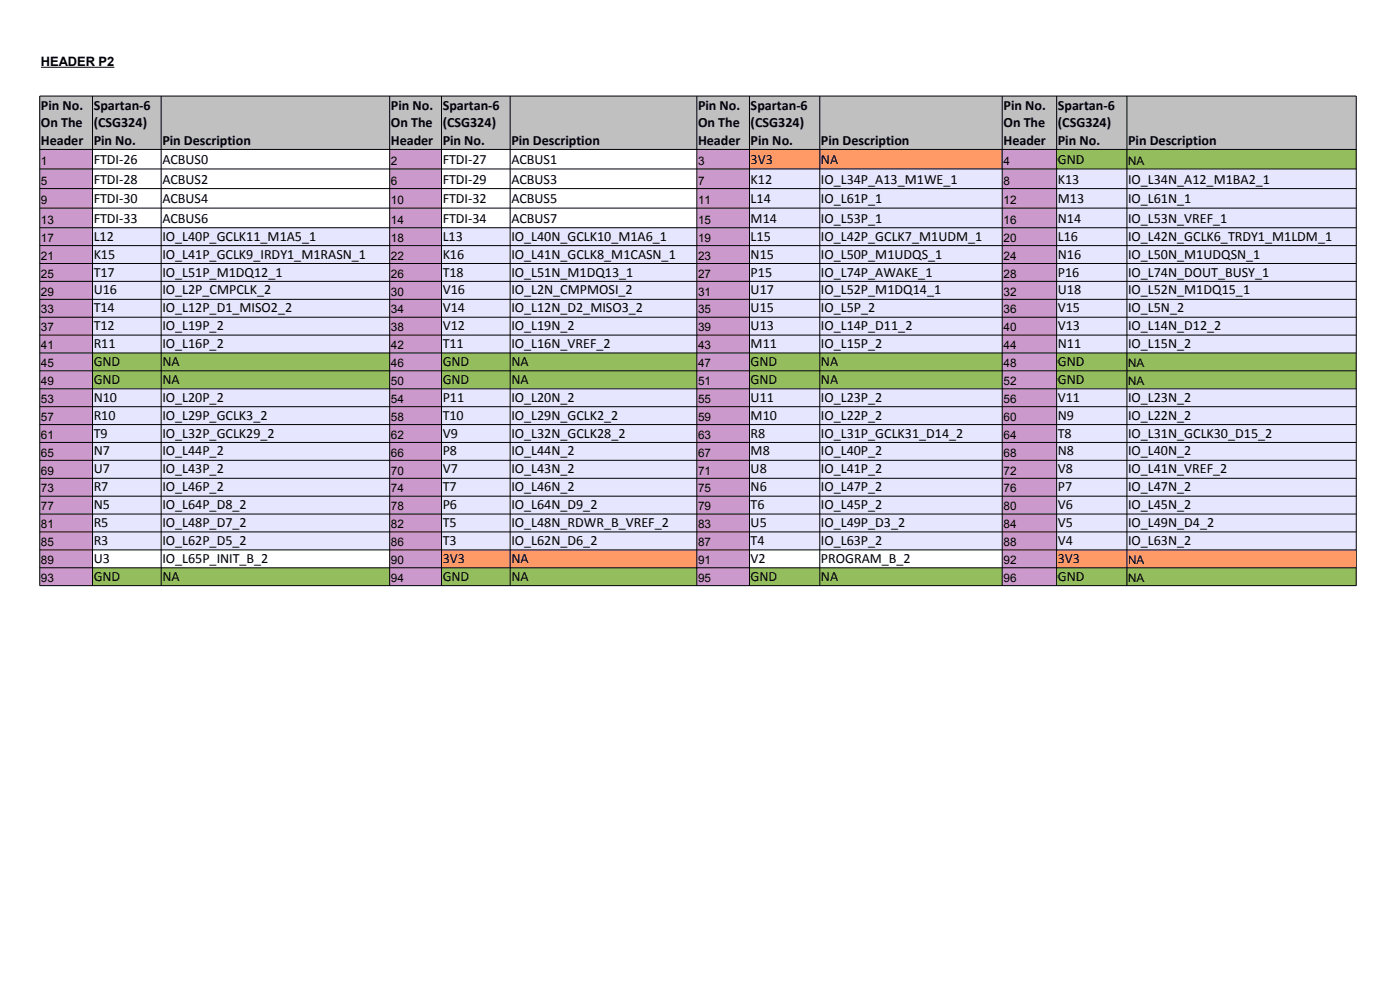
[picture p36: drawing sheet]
<svg xmlns="http://www.w3.org/2000/svg" width="420mm" height="297mm" viewBox="0 0 420 297" stroke-linecap="round" stroke-linejoin="round" font-family="sans-serif">
<defs><g id="words">
<g font-size="4.2" fill="#00000a">
<text x="12.3" y="33.1">Pin No.</text>
<text x="28.1" y="33.1">Spartan-6</text>
<text x="117.3" y="33.1">Pin No.</text>
<text x="132.9" y="33.1">Spartan-6</text>
<text x="209.5" y="33.1">Pin No.</text>
<text x="225.3" y="33.1">Spartan-6</text>
<text x="301.2" y="33.1">Pin No.</text>
<text x="317.5" y="33.1">Spartan-6</text>
<text x="12.3" y="38.2">On The</text>
<text x="28.1" y="38.2">(CSG324)</text>
<text x="117.3" y="38.2">On The</text>
<text x="132.9" y="38.2">(CSG324)</text>
<text x="209.5" y="38.2">On The</text>
<text x="225.3" y="38.2">(CSG324)</text>
<text x="301.2" y="38.2">On The</text>
<text x="317.5" y="38.2">(CSG324)</text>
<text x="12.3" y="43.4">Header</text>
<text x="28.1" y="43.4">Pin No.</text>
<text x="48.7" y="43.4">Pin Description</text>
<text x="117.3" y="43.4">Header</text>
<text x="132.9" y="43.4">Pin No.</text>
<text x="153.5" y="43.4">Pin Description</text>
<text x="209.5" y="43.4">Header</text>
<text x="225.3" y="43.4">Pin No.</text>
<text x="246.4" y="43.4">Pin Description</text>
<text x="301.2" y="43.4">Header</text>
<text x="317.5" y="43.4">Pin No.</text>
<text x="338.6" y="43.4">Pin Description</text>
<text x="48.7" y="49.2">ACBUS0</text>
<text x="153.5" y="49.2">ACBUS1</text>
<text x="225.3" y="49.2">3V3</text>
<text x="246.4" y="49.2">NA</text>
<text x="317.5" y="49.2">GND</text>
<text x="48.7" y="55.1">ACBUS2</text>
<text x="153.5" y="55.1">ACBUS3</text>
<text x="225.3" y="55.1">K12</text>
<text x="317.5" y="55.1">K13</text>
<text x="48.7" y="61">ACBUS4</text>
<text x="153.5" y="61">ACBUS5</text>
<text x="225.3" y="61">L14</text>
<text x="317.5" y="61">M13</text>
<text x="48.7" y="66.9">ACBUS6</text>
<text x="153.5" y="66.9">ACBUS7</text>
<text x="225.3" y="66.9">M14</text>
<text x="317.5" y="66.9">N14</text>
<text x="28.1" y="72.2">L12</text>
<text x="28.1" y="77.6">K15</text>
<text x="132.9" y="72.2">L13</text>
<text x="132.9" y="77.6">K16</text>
<text x="225.3" y="72.2">L15</text>
<text x="225.3" y="77.6">N15</text>
<text x="317.5" y="72.2">L16</text>
<text x="317.5" y="77.6">N16</text>
<text x="28.1" y="83">T17</text>
<text x="132.9" y="83">T18</text>
<text x="225.3" y="83">P15</text>
<text x="317.5" y="83">P16</text>
<text x="28.1" y="88.3">U16</text>
<text x="132.9" y="88.3">V16</text>
<text x="225.3" y="88.3">U17</text>
<text x="317.5" y="88.3">U18</text>
<text x="28.1" y="93.7">T14</text>
<text x="132.9" y="93.7">V14</text>
<text x="225.3" y="93.7">U15</text>
<text x="317.5" y="93.7">V15</text>
<text x="28.1" y="99.1">T12</text>
<text x="132.9" y="99.1">V12</text>
<text x="225.3" y="99.1">U13</text>
<text x="317.5" y="99.1">V13</text>
<text x="28.1" y="104.5">R11</text>
<text x="132.9" y="104.5">T11</text>
<text x="225.3" y="104.5">M11</text>
<text x="317.5" y="104.5">N11</text>
<text x="28.1" y="109.8">GND</text>
<text x="48.7" y="109.8">NA</text>
<text x="132.9" y="109.8">GND</text>
<text x="153.5" y="109.8">NA</text>
<text x="225.3" y="109.8">GND</text>
<text x="246.4" y="109.8">NA</text>
<text x="317.5" y="109.8">GND</text>
<text x="28.1" y="115.2">GND</text>
<text x="48.7" y="115.2">NA</text>
<text x="132.9" y="115.2">GND</text>
<text x="153.5" y="115.2">NA</text>
<text x="225.3" y="115.2">GND</text>
<text x="246.4" y="115.2">NA</text>
<text x="317.5" y="115.2">GND</text>
<text x="28.1" y="120.5">N10</text>
<text x="28.1" y="125.9">R10</text>
<text x="132.9" y="120.5">P11</text>
<text x="132.9" y="125.9">T10</text>
<text x="225.3" y="120.5">U11</text>
<text x="225.3" y="125.9">M10</text>
<text x="317.5" y="120.5">V11</text>
<text x="317.5" y="125.9">N9</text>
<text x="28.1" y="131.3">T9</text>
<text x="132.9" y="131.3">V9</text>
<text x="225.3" y="131.3">R8</text>
<text x="317.5" y="131.3">T8</text>
<text x="28.1" y="136.7">N7</text>
<text x="132.9" y="136.7">P8</text>
<text x="225.3" y="136.7">M8</text>
<text x="317.5" y="136.7">N8</text>
<text x="28.1" y="142">U7</text>
<text x="132.9" y="142">V7</text>
<text x="225.3" y="142">U8</text>
<text x="317.5" y="142">V8</text>
<text x="28.1" y="147.4">R7</text>
<text x="132.9" y="147.4">T7</text>
<text x="225.3" y="147.4">N6</text>
<text x="317.5" y="147.4">P7</text>
<text x="28.1" y="152.8">N5</text>
<text x="132.9" y="152.8">P6</text>
<text x="225.3" y="152.8">T6</text>
<text x="317.5" y="152.8">V6</text>
<text x="28.1" y="158.2">R5</text>
<text x="132.9" y="158.2">T5</text>
<text x="225.3" y="158.2">U5</text>
<text x="317.5" y="158.2">V5</text>
<text x="28.1" y="163.5">R3</text>
<text x="132.9" y="163.5">T3</text>
<text x="225.3" y="163.5">T4</text>
<text x="317.5" y="163.5">V4</text>
<text x="132.9" y="168.9">3V3</text>
<text x="153.5" y="168.9">NA</text>
<text x="317.5" y="168.9">3V3</text>
<text x="28.1" y="174.2">GND</text>
<text x="48.7" y="174.2">NA</text>
<text x="132.9" y="174.2">GND</text>
<text x="153.5" y="174.2">NA</text>
<text x="225.3" y="174.2">GND</text>
<text x="246.4" y="174.2">NA</text>
<text x="317.5" y="174.2">GND</text>
</g>
<g font-size="4.2">
<text x="28.1" y="49.2">FTDI-26</text>
<text x="132.9" y="49.2">FTDI-27</text>
<text x="28.1" y="55.1">FTDI-28</text>
<text x="132.9" y="55.1">FTDI-29</text>
<text x="246.4" y="55.1">IO_L34P_A13_M1WE_1</text>
<text x="338.6" y="55.1">IO_L34N_A12_M1BA2_1</text>
<text x="28.1" y="61">FTDI-30</text>
<text x="132.9" y="61">FTDI-32</text>
<text x="246.4" y="61">IO_L61P_1</text>
<text x="338.6" y="61">IO_L61N_1</text>
<text x="28.1" y="66.9">FTDI-33</text>
<text x="132.9" y="66.9">FTDI-34</text>
<text x="246.4" y="66.9">IO_L53P_1</text>
<text x="338.6" y="66.9">IO_L53N_VREF_1</text>
<text x="48.7" y="72.2">IO_L40P_GCLK11_M1A5_1</text>
<text x="48.7" y="77.6">IO_L41P_GCLK9_IRDY1_M1RASN_1</text>
<text x="153.5" y="72.2">IO_L40N_GCLK10_M1A6_1</text>
<text x="153.5" y="77.6">IO_L41N_GCLK8_M1CASN_1</text>
<text x="246.4" y="72.2">IO_L42P_GCLK7_M1UDM_1</text>
<text x="246.4" y="77.6">IO_L50P_M1UDQS_1</text>
<text x="338.6" y="72.2">IO_L42N_GCLK6_TRDY1_M1LDM_1</text>
<text x="338.6" y="77.6">IO_L50N_M1UDQSN_1</text>
<text x="48.7" y="83">IO_L51P_M1DQ12_1</text>
<text x="153.5" y="83">IO_L51N_M1DQ13_1</text>
<text x="246.4" y="83">IO_L74P_AWAKE_1</text>
<text x="338.6" y="83">IO_L74N_DOUT_BUSY_1</text>
<text x="48.7" y="88.3">IO_L2P_CMPCLK_2</text>
<text x="153.5" y="88.3">IO_L2N_CMPMOSI_2</text>
<text x="246.4" y="88.3">IO_L52P_M1DQ14_1</text>
<text x="338.6" y="88.3">IO_L52N_M1DQ15_1</text>
<text x="48.7" y="93.7">IO_L12P_D1_MISO2_2</text>
<text x="153.5" y="93.7">IO_L12N_D2_MISO3_2</text>
<text x="246.4" y="93.7">IO_L5P_2</text>
<text x="338.6" y="93.7">IO_L5N_2</text>
<text x="48.7" y="99.1">IO_L19P_2</text>
<text x="153.5" y="99.1">IO_L19N_2</text>
<text x="246.4" y="99.1">IO_L14P_D11_2</text>
<text x="338.6" y="99.1">IO_L14N_D12_2</text>
<text x="48.7" y="104.5">IO_L16P_2</text>
<text x="153.5" y="104.5">IO_L16N_VREF_2</text>
<text x="246.4" y="104.5">IO_L15P_2</text>
<text x="338.6" y="104.5">IO_L15N_2</text>
<text x="48.7" y="120.5">IO_L20P_2</text>
<text x="48.7" y="125.9">IO_L29P_GCLK3_2</text>
<text x="153.5" y="120.5">IO_L20N_2</text>
<text x="153.5" y="125.9">IO_L29N_GCLK2_2</text>
<text x="246.4" y="120.5">IO_L23P_2</text>
<text x="246.4" y="125.9">IO_L22P_2</text>
<text x="338.6" y="120.5">IO_L23N_2</text>
<text x="338.6" y="125.9">IO_L22N_2</text>
<text x="48.7" y="131.3">IO_L32P_GCLK29_2</text>
<text x="153.5" y="131.3">IO_L32N_GCLK28_2</text>
<text x="246.4" y="131.3">IO_L31P_GCLK31_D14_2</text>
<text x="338.6" y="131.3">IO_L31N_GCLK30_D15_2</text>
<text x="48.7" y="136.7">IO_L44P_2</text>
<text x="153.5" y="136.7">IO_L44N_2</text>
<text x="246.4" y="136.7">IO_L40P_2</text>
<text x="338.6" y="136.7">IO_L40N_2</text>
<text x="48.7" y="142">IO_L43P_2</text>
<text x="153.5" y="142">IO_L43N_2</text>
<text x="246.4" y="142">IO_L41P_2</text>
<text x="338.6" y="142">IO_L41N_VREF_2</text>
<text x="48.7" y="147.4">IO_L46P_2</text>
<text x="153.5" y="147.4">IO_L46N_2</text>
<text x="246.4" y="147.4">IO_L47P_2</text>
<text x="338.6" y="147.4">IO_L47N_2</text>
<text x="48.7" y="152.8">IO_L64P_D8_2</text>
<text x="153.5" y="152.8">IO_L64N_D9_2</text>
<text x="246.4" y="152.8">IO_L45P_2</text>
<text x="338.6" y="152.8">IO_L45N_2</text>
<text x="48.7" y="158.2">IO_L48P_D7_2</text>
<text x="153.5" y="158.2">IO_L48N_RDWR_B_VREF_2</text>
<text x="246.4" y="158.2">IO_L49P_D3_2</text>
<text x="338.6" y="158.2">IO_L49N_D4_2</text>
<text x="48.7" y="163.5">IO_L62P_D5_2</text>
<text x="153.5" y="163.5">IO_L62N_D6_2</text>
<text x="246.4" y="163.5">IO_L63P_2</text>
<text x="338.6" y="163.5">IO_L63N_2</text>
<text x="28.1" y="168.9">U3</text>
<text x="48.7" y="168.9">IO_L65P_INIT_B_2</text>
<text x="225.3" y="168.9">V2</text>
<text x="246.4" y="168.9">PROGRAM_B_2</text>
</g>
<text font-size="3.9" x="12.3" y="19.8">HEADER P2</text>
<g font-size="3.5">
<text x="12.3" y="49.6">1</text>
<text x="117.3" y="49.6">2</text>
<text x="209.5" y="49.6">3</text>
<text x="301.2" y="49.6">4</text>
<text x="338.6" y="49.6">NA</text>
<text x="12.3" y="55.5">5</text>
<text x="117.3" y="55.5">6</text>
<text x="209.5" y="55.5">7</text>
<text x="301.2" y="55.5">8</text>
<text x="12.3" y="61.3">9</text>
<text x="117.3" y="61.3">10</text>
<text x="209.5" y="61.3">11</text>
<text x="301.2" y="61.3">12</text>
<text x="12.3" y="67.2">13</text>
<text x="117.3" y="67.2">14</text>
<text x="209.5" y="67.2">15</text>
<text x="301.2" y="67.2">16</text>
<text x="12.3" y="72.6">17</text>
<text x="12.3" y="77.9">21</text>
<text x="117.3" y="72.6">18</text>
<text x="117.3" y="77.9">22</text>
<text x="209.5" y="72.6">19</text>
<text x="209.5" y="77.9">23</text>
<text x="301.2" y="72.6">20</text>
<text x="301.2" y="77.9">24</text>
<text x="12.3" y="83.3">25</text>
<text x="117.3" y="83.3">26</text>
<text x="209.5" y="83.3">27</text>
<text x="301.2" y="83.3">28</text>
<text x="12.3" y="88.7">29</text>
<text x="117.3" y="88.7">30</text>
<text x="209.5" y="88.7">31</text>
<text x="301.2" y="88.7">32</text>
<text x="12.3" y="94.1">33</text>
<text x="117.3" y="94.1">34</text>
<text x="209.5" y="94.1">35</text>
<text x="301.2" y="94.1">36</text>
<text x="12.3" y="99.4">37</text>
<text x="117.3" y="99.4">38</text>
<text x="209.5" y="99.4">39</text>
<text x="301.2" y="99.4">40</text>
<text x="12.3" y="104.8">41</text>
<text x="117.3" y="104.8">42</text>
<text x="209.5" y="104.8">43</text>
<text x="301.2" y="104.8">44</text>
<text x="12.3" y="110.2">45</text>
<text x="117.3" y="110.2">46</text>
<text x="209.5" y="110.2">47</text>
<text x="301.2" y="110.2">48</text>
<text x="338.6" y="110.2">NA</text>
<text x="12.3" y="115.5">49</text>
<text x="117.3" y="115.5">50</text>
<text x="209.5" y="115.5">51</text>
<text x="301.2" y="115.5">52</text>
<text x="338.6" y="115.5">NA</text>
<text x="12.3" y="120.9">53</text>
<text x="117.3" y="120.9">54</text>
<text x="209.5" y="120.9">55</text>
<text x="301.2" y="120.9">56</text>
<text x="12.3" y="126.3">57</text>
<text x="12.3" y="131.7">61</text>
<text x="117.3" y="126.3">58</text>
<text x="117.3" y="131.7">62</text>
<text x="209.5" y="126.3">59</text>
<text x="209.5" y="131.7">63</text>
<text x="301.2" y="126.3">60</text>
<text x="301.2" y="131.7">64</text>
<text x="12.3" y="137">65</text>
<text x="117.3" y="137">66</text>
<text x="209.5" y="137">67</text>
<text x="301.2" y="137">68</text>
<text x="12.3" y="142.4">69</text>
<text x="117.3" y="142.4">70</text>
<text x="209.5" y="142.4">71</text>
<text x="301.2" y="142.4">72</text>
<text x="12.3" y="147.7">73</text>
<text x="117.3" y="147.7">74</text>
<text x="209.5" y="147.7">75</text>
<text x="301.2" y="147.7">76</text>
<text x="12.3" y="153.1">77</text>
<text x="117.3" y="153.1">78</text>
<text x="209.5" y="153.1">79</text>
<text x="301.2" y="153.1">80</text>
<text x="12.3" y="158.5">81</text>
<text x="117.3" y="158.5">82</text>
<text x="209.5" y="158.5">83</text>
<text x="301.2" y="158.5">84</text>
<text x="12.3" y="163.9">85</text>
<text x="117.3" y="163.9">86</text>
<text x="209.5" y="163.9">87</text>
<text x="301.2" y="163.9">88</text>
<text x="12.3" y="169.2">89</text>
<text x="117.3" y="169.2">90</text>
<text x="209.5" y="169.2">91</text>
<text x="301.2" y="169.2">92</text>
<text x="338.6" y="169.2">NA</text>
<text x="12.3" y="174.6">93</text>
<text x="117.3" y="174.6">94</text>
<text x="209.5" y="174.6">95</text>
<text x="301.2" y="174.6">96</text>
<text x="338.6" y="174.6">NA</text>
</g>
</g></defs>
<path d="M11.9 28.8h395.1v16h-395.1z" fill-rule="evenodd" fill="#c0c0c0"/>
<g fill="#c9c">
<path d="M11.9 44.8h15.8v5.9h-15.8z" fill-rule="evenodd"/>
<path d="M116.9 44.8h15.6v5.9h-15.6z" fill-rule="evenodd"/>
<path d="M209.1 44.8h15.8v5.9h-15.8z" fill-rule="evenodd"/>
</g>
<path d="M224.9 44.8h75.8v5.9h-75.8z" fill-rule="evenodd" fill="#f96"/>
<path d="M300.7 44.8h16.4v5.9h-16.4z" fill-rule="evenodd" fill="#c9c"/>
<path d="M317.1 44.8h89.9v5.9h-89.9z" fill-rule="evenodd" fill="#94bd5e"/>
<g fill="#c9c">
<path d="M11.9 50.7h15.8v17.6h-15.8z" fill-rule="evenodd"/>
<path d="M116.9 50.7h15.6v17.6h-15.6z" fill-rule="evenodd"/>
<path d="M209.1 50.7h15.8v17.6h-15.8z" fill-rule="evenodd"/>
</g>
<path d="M224.9 50.7h75.8v17.6h-75.8z" fill-rule="evenodd" fill="#e6e6ff"/>
<path d="M300.7 50.7h16.4v17.6h-16.4z" fill-rule="evenodd" fill="#c9c"/>
<path d="M317.1 50.7h89.9v17.6h-89.9z" fill-rule="evenodd" fill="#e6e6ff"/>
<path d="M11.9 68.3h15.8v37.6h-15.8z" fill-rule="evenodd" fill="#c9c"/>
<path d="M27.7 68.3h89.2v37.6h-89.2z" fill-rule="evenodd" fill="#e6e6ff"/>
<path d="M116.9 68.3h15.6v37.6h-15.6z" fill-rule="evenodd" fill="#c9c"/>
<path d="M132.5 68.3h76.6v37.6h-76.6z" fill-rule="evenodd" fill="#e6e6ff"/>
<path d="M209.1 68.3h15.8v37.6h-15.8z" fill-rule="evenodd" fill="#c9c"/>
<path d="M224.9 68.3h75.8v37.6h-75.8z" fill-rule="evenodd" fill="#e6e6ff"/>
<path d="M300.7 68.3h16.4v37.6h-16.4z" fill-rule="evenodd" fill="#c9c"/>
<path d="M317.1 68.3h89.9v37.6h-89.9z" fill-rule="evenodd" fill="#e6e6ff"/>
<path d="M11.9 105.9h15.8v10.7h-15.8z" fill-rule="evenodd" fill="#c9c"/>
<path d="M27.7 105.9h89.2v10.7h-89.2z" fill-rule="evenodd" fill="#94bd5e"/>
<path d="M116.9 105.9h15.6v10.7h-15.6z" fill-rule="evenodd" fill="#c9c"/>
<path d="M132.5 105.9h76.6v10.7h-76.6z" fill-rule="evenodd" fill="#94bd5e"/>
<path d="M209.1 105.9h15.8v10.7h-15.8z" fill-rule="evenodd" fill="#c9c"/>
<path d="M224.9 105.9h75.8v10.7h-75.8z" fill-rule="evenodd" fill="#94bd5e"/>
<path d="M300.7 105.9h16.4v10.7h-16.4z" fill-rule="evenodd" fill="#c9c"/>
<path d="M317.1 105.9h89.9v10.7h-89.9z" fill-rule="evenodd" fill="#94bd5e"/>
<path d="M11.9 116.6h15.8v48.4h-15.8z" fill-rule="evenodd" fill="#c9c"/>
<path d="M27.7 116.6h89.2v48.4h-89.2z" fill-rule="evenodd" fill="#e6e6ff"/>
<path d="M116.9 116.6h15.6v48.4h-15.6z" fill-rule="evenodd" fill="#c9c"/>
<path d="M132.5 116.6h76.6v48.4h-76.6z" fill-rule="evenodd" fill="#e6e6ff"/>
<path d="M209.1 116.6h15.8v48.4h-15.8z" fill-rule="evenodd" fill="#c9c"/>
<path d="M224.9 116.6h75.8v48.4h-75.8z" fill-rule="evenodd" fill="#e6e6ff"/>
<path d="M300.7 116.6h16.4v48.4h-16.4z" fill-rule="evenodd" fill="#c9c"/>
<path d="M317.1 116.6h89.9v48.4h-89.9z" fill-rule="evenodd" fill="#e6e6ff"/>
<g fill="#c9c">
<path d="M11.9 164.9h15.8v5.4h-15.8z" fill-rule="evenodd"/>
<path d="M116.9 164.9h15.6v5.4h-15.6z" fill-rule="evenodd"/>
</g>
<path d="M132.5 164.9h76.6v5.4h-76.6z" fill-rule="evenodd" fill="#f96"/>
<g fill="#c9c">
<path d="M209.1 164.9h15.8v5.4h-15.8z" fill-rule="evenodd"/>
<path d="M300.7 164.9h16.4v5.4h-16.4z" fill-rule="evenodd"/>
</g>
<path d="M317.1 164.9h89.9v5.4h-89.9z" fill-rule="evenodd" fill="#f96"/>
<path d="M11.9 170.3h15.8v5.4h-15.8z" fill-rule="evenodd" fill="#c9c"/>
<path d="M27.7 170.3h89.2v5.4h-89.2z" fill-rule="evenodd" fill="#94bd5e"/>
<path d="M116.9 170.3h15.6v5.4h-15.6z" fill-rule="evenodd" fill="#c9c"/>
<path d="M132.5 170.3h76.6v5.4h-76.6z" fill-rule="evenodd" fill="#94bd5e"/>
<path d="M209.1 170.3h15.8v5.4h-15.8z" fill-rule="evenodd" fill="#c9c"/>
<path d="M224.9 170.3h75.8v5.4h-75.8z" fill-rule="evenodd" fill="#94bd5e"/>
<path d="M300.7 170.3h16.4v5.4h-16.4z" fill-rule="evenodd" fill="#c9c"/>
<path d="M317.1 170.3h89.9v5.4h-89.9z" fill-rule="evenodd" fill="#94bd5e"/>
<g fill="none" stroke="#000" stroke-width=".3">
<path d="M11.9 28.8h395.1v146.9h-395.1zM12.3 20.2h22M27.8 28.8v146.9M48.4 28.8v146.9M116.9 28.8v146.9M132.5 28.8v146.9M153.1 28.8v146.9M209.1 28.8v146.9M224.9 28.8v146.9M246 28.8v146.9M300.8 28.8v146.9M317.1 28.8v146.9"/>
<path d="M338.2 28.8v146.9M11.9 44.8h395.1M11.9 50.7h395.1M11.9 56.6h395.1M11.9 62.4h395.1M11.9 68.3h395.1M11.9 73.7h395.1M11.9 79.1h395.1M11.9 84.4h395.1M11.9 89.8h395.1M11.9 95.2h395.1M11.9 100.5h395.1"/>
<path d="M11.9 105.9h395.1M11.9 111.3h395.1M11.9 116.7h395.1M11.9 122h395.1M11.9 127.4h395.1M11.9 132.8h395.1M11.9 138.1h395.1M11.9 143.5h395.1M11.9 148.9h395.1M11.9 154.2h395.1M11.9 159.6h395.1M11.9 165h395.1"/>
<path d="M11.9 170.4h395.1"/>
</g>
<use href="#words"/>
</svg>
